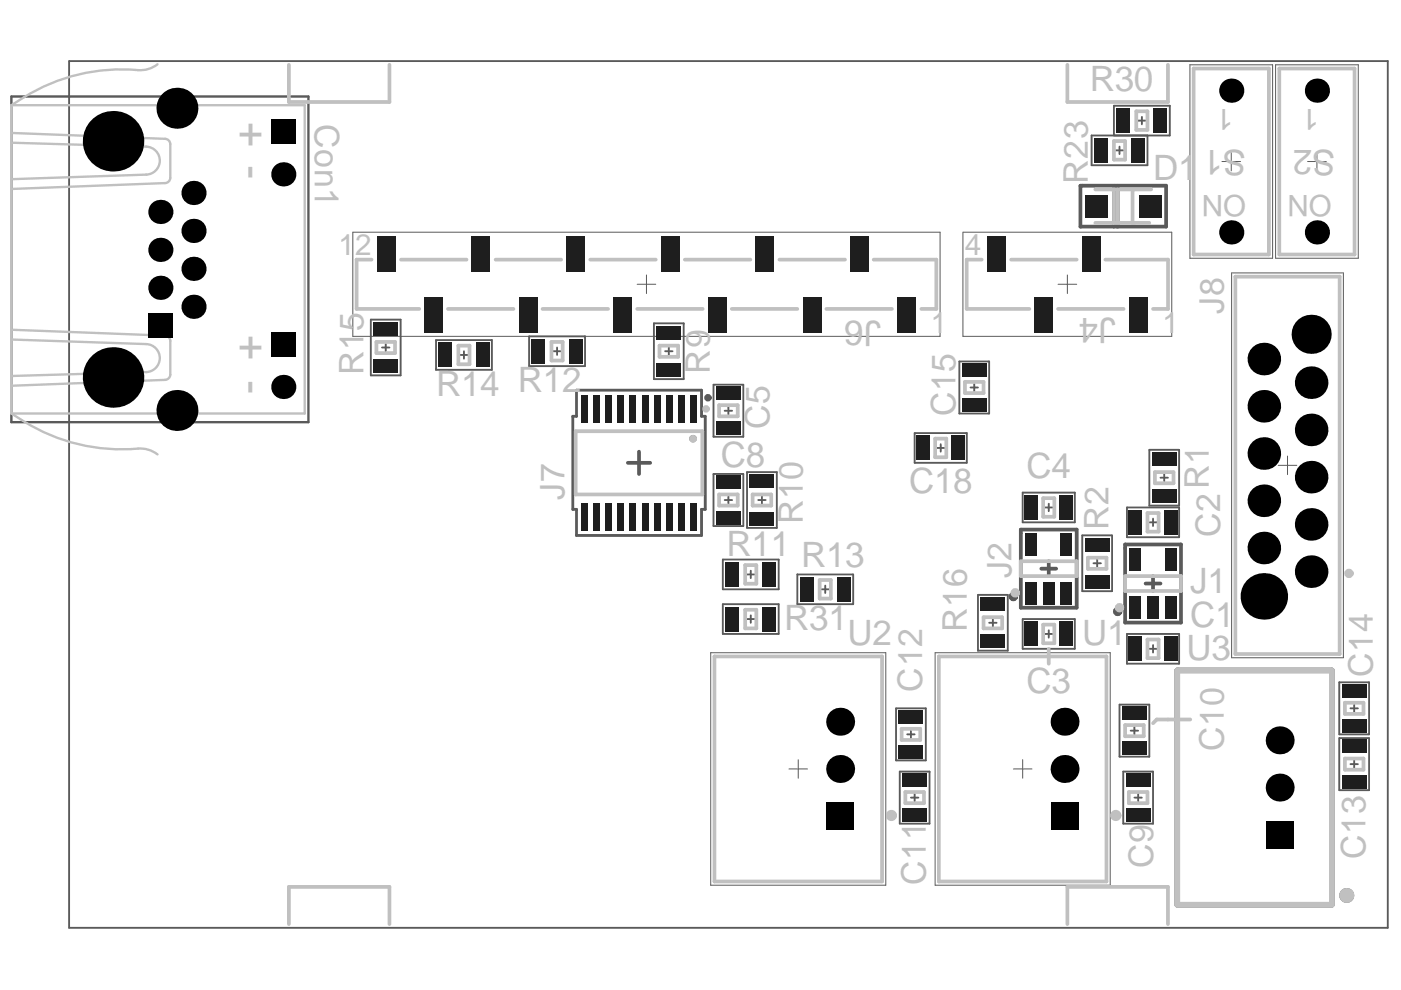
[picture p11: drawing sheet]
<svg xmlns="http://www.w3.org/2000/svg" width="297mm" height="210mm" viewBox="0 0 297 210" stroke-linecap="round" stroke-linejoin="round" font-family="sans-serif">
<defs><g id="words">
<g font-size="9.1" fill="#c0c0c0">
<text x="50.6" y="25.9" transform="rotate(90 50.6 25.9)">+ -</text>
<text x="50.6" y="71" transform="rotate(90 50.6 71)">+ -</text>
</g>
<g font-size="7.4" fill="#c0c0c0">
<text x="231" y="19.3">R30</text>
<text x="264.2" y="31.9" transform="rotate(-180 264.2 31.9)">S1</text>
<text x="283.2" y="31.9" transform="rotate(-180 283.2 31.9)">S2</text>
<text x="244.5" y="38.2">D1</text>
<text x="186.8" y="68.2" transform="rotate(-180 186.8 68.2)">J6</text>
<text x="236.6" y="67.4" transform="rotate(-180 236.6 67.4)">J4</text>
<text x="92.4" y="83.9">R14 R12</text>
<text x="152.9" y="98.9">C8</text>
<text x="217.6" y="101.3">C4</text>
<text x="192.7" y="104.4">C18</text>
<text x="154" y="117.8">R11</text>
<text x="169.8" y="120.2">R13</text>
<text x="252.4" y="125.7">J1</text>
<text x="166.3" y="133.6">R31</text>
<text x="179.7" y="136.8">U2</text>
<text x="229.5" y="136.8">U1</text>
<text x="252.4" y="132.8">C1</text>
<text x="251.6" y="139.9">U3</text>
<text x="217.6" y="147">C3</text>
</g>
<g font-size="7.2" fill="#c0c0c0">
<text x="66.8" y="26.4" transform="rotate(90 66.8 26.4)">Con1</text>
<text x="230.6" y="39" transform="rotate(-90 230.6 39)">R23</text>
<text x="77" y="70.1" transform="rotate(-90 77 70.1)">5</text>
<text x="259.5" y="66.6" transform="rotate(-90 259.5 66.6)">J8</text>
<text x="77" y="79.6" transform="rotate(-90 77 79.6)">R1</text>
<text x="150.5" y="79.2" transform="rotate(-90 150.5 79.2)">R9</text>
<text x="202.6" y="88.3" transform="rotate(-90 202.6 88.3)">C15</text>
<text x="163.1" y="91" transform="rotate(-90 163.1 91)">C5</text>
<text x="119.7" y="106" transform="rotate(-90 119.7 106)">J7</text>
<text x="256.3" y="103.7" transform="rotate(-90 256.3 103.7)">R1</text>
<text x="170.2" y="111.1" transform="rotate(-90 170.2 111.1)">R10</text>
<text x="235" y="112.3" transform="rotate(-90 235 112.3)">R2</text>
<text x="258.7" y="113.9" transform="rotate(-90 258.7 113.9)">C2</text>
<text x="214.5" y="122.6" transform="rotate(-90 214.5 122.6)">J2</text>
<text x="205" y="134" transform="rotate(-90 205 134)">R16</text>
<text x="291.1" y="143.5" transform="rotate(-90 291.1 143.5)">C14</text>
<text x="195.5" y="146.6" transform="rotate(-90 195.5 146.6)">C12</text>
<text x="259.5" y="159.3" transform="rotate(-90 259.5 159.3)">C10</text>
<text x="244.5" y="184.1" transform="rotate(-90 244.5 184.1)">C9</text>
<text x="289.5" y="182.1" transform="rotate(-90 289.5 182.1)">C13</text>
<text x="196.3" y="187.6" transform="rotate(-90 196.3 187.6)">C11</text>
</g>
<g font-size="6.3" fill="#c0c0c0">
<text x="261.4" y="23.2" transform="rotate(-180 261.4 23.2)">1</text>
<text x="279.6" y="23.2" transform="rotate(-180 279.6 23.2)">1</text>
<text x="264.2" y="41.3" transform="rotate(-180 264.2 41.3)">ON</text>
<text x="282.4" y="41.3" transform="rotate(-180 282.4 41.3)">ON</text>
<text x="71.8" y="54">12</text>
<text x="204.6" y="54">4</text>
<text x="197.3" y="70.5">1</text>
<text x="246.4" y="70.5">1</text>
</g>
</g></defs>
<g fill="none" stroke="#5a5a5a" stroke-width=".4">
<path d="M14.7 13h279.5v183.7h-279.5zM236.2 28.7v-6.3h11.8v6.3h-16.6v6.3h11.9v-6.3M236.6 31.9h1.5M237.4 31.1v1.6M241.3 25.6h1.6M242.1 24.8v1.6M78.6 67.8h6.3v11.8h-6.3zM81 73.7h1.6M81.8 72.9v1.6M92.4 72.1h11.9v6.3h-11.9zM97.6 75.3h1.6M98.4 74.5v1.5"/>
<path d="M112.2 71.3h11.8v6.3h-11.8zM117.3 74.5h1.6M118.1 73.7v1.6M138.6 68.6h6.4v11.8h-6.4zM141 74.5h1.6M141.8 73.7v1.6M203.4 76.6h6.3v11.1h-6.3zM151.3 81.6h6.3v11h-6.3zM153.6 87.1h1.6M154.4 86.3v1.6M193.9 91.8h11.1v6.3h-11.1zM198.7 95h1.5"/>
<path d="M199.5 94.2v1.6M205.8 82.2h1.5M206.6 81.4v1.5M243.7 95.4h6.3v11.8h-6.3zM151.3 100.5h6.3v11h-6.3zM153.3 118.6h11.8v6.3h-11.8zM153.6 106h1.6M154.4 105.2v1.6M158.4 100.1h6.3v11.8h-6.3zM160.8 106h1.5M161.5 105.2v1.6M216.8 104.4h11.1v6.4h-11.1z"/>
<path d="M221.6 107.6h1.5M222.4 106.8v1.6M229.5 113.5h6.3v11.8h-6.3zM231.8 119.4h1.6M232.6 118.6v1.6M238.9 107.6h11.1v6.3h-11.1zM243.7 110.8h1.6M244.5 110v1.5M246 101.3h1.6M246.8 100.5v1.6M153.3 128.1h11.8v6.3h-11.8zM158.4 131.3h1.6"/>
<path d="M158.4 121.8h1.6M159.2 121v1.6M159.2 130.5v1.5M169 121.8h11.9v6.3h-11.9zM174.2 124.9h1.6M175 124.2v1.5M207.3 126.1h6.4v11.9h-6.4zM209.7 132h1.6M210.5 131.3v1.5M216.8 131.3h11.1v6.3h-11.1zM221.6 134.4h1.5M222.4 133.6v1.6"/>
<path d="M238.9 134.4h11.1v6.3h-11.1zM243.7 137.6h1.6M244.5 136.8v1.6M190 150.2h6.3v11h-6.3zM192.3 155.7h1.6M193.1 154.9v1.6M237.4 149.4h6.3v11h-6.3zM239.7 154.9h1.6M240.5 154.1v1.6M284 144.7h6.3v11h-6.3zM284 156.5h6.3v11h-6.3zM286.3 150.2h1.6"/>
<path d="M287.1 149.4v1.6M190.8 163.6h6.3v11h-6.3zM193.1 169.1h1.6M193.9 168.3v1.6M238.1 163.6h6.4v11h-6.4zM240.5 169.1h1.6M241.3 168.3v1.6M286.3 162h1.6M287.1 161.2v1.6"/>
</g>
<path d="M122.2 82.7h26.5v5.6h.8v19.7h-.8v5.5h-26.5v-5.5h-.8v-19.7h.8z" fill="none" stroke="#5a5a5a" stroke-width=".6"/>
<g fill="none" stroke="#5a5a5a" stroke-width=".79">
<path d="M229.1 39.4h18.1v8.6h-18.1zM236.2 39.4v8.6M237 39.4v8.6M133.1 98.1h4.8M135.5 95.8v4.7M216.4 112.3h11.9v16.6h-11.9zM222.4 119v3.1M238.5 115.4h11.9v16.6h-11.9zM220.8 120.6h3.1M242.9 123.7h3.1M244.5 122.1v3.2"/>
<circle cx="146.9" cy="93" r=".39"/>
<circle cx="150.1" cy="84.3" r=".39"/>
</g>
<g fill="none" stroke="#5a5a5a" stroke-width=".21">
<path d="M252.3 13.7h17.5v41.1h-17.5zM270.4 13.7h17.6v41.1h-17.6zM259.1 34.2h3.9M261.1 32.3v3.9M277.2 34.2h4M279.2 32.3v3.9M74.8 49.2h124.5v22.1h-124.5zM137.1 58.3v3.9M204.2 49.2h44.2v22.1h-44.2zM226.3 58.3v3.9M261.1 57.9h23.7v81.6h-23.7zM135.1 60.3h3.9"/>
<path d="M224.3 60.3h4M271 98.7h4M273 96.7v3.9M150.7 138.4h37.1v49.3h-37.1zM198.3 138.4h37.1v49.3h-37.1zM167.3 163h3.9M169.2 161.1v3.9M214.9 163h3.9M216.8 161.1v3.9"/>
</g>
<path d="M2.4 20.5h63v69h-63z" fill="none" stroke="#5a5a5a" stroke-width=".5"/>
<g fill="none" stroke="#5a5a5a" stroke-width="1.2">
<path d="M249.6 142.1h32.8v49.7h-32.8z"/>
<circle cx="214.9" cy="126.5" r=".39"/>
<circle cx="237" cy="129.6" r=".39"/>
</g>
<circle cx="285.5" cy="189.9" r=".79" fill="none" stroke="#5a5a5a" stroke-width="1.6"/>
<path d="M33.4 13.6a6.8 6.8 0 0 1-5.7 1.2 40.1 40.1 0 0 0-25.3 7.5M2.4 22.3v65.4M2.4 22.3h62.2v65.4h-62.2M2.6 28.2l32.4 1.2a1.15 1.15 0 0 1 1.1 1.1v7.2a1.15 1.15 0 0 1-1.1 1.1l-32.4 1.3M2.6 30.3l28.4 .8a2.97 2.97 0 0 1 2.9 3 2.97 2.97 0 0 1-2.9 2.9l-28.5 1M2.5 72l28.5 1a2.97 2.97 0 0 1 2.9 2.9 2.97 2.97 0 0 1-2.9 3l-28.4 .8M2.6 69.9l32.4 1.3a1.15 1.15 0 0 1 1.1 1.1v7.1a1.15 1.15 0 0 1-1.1 1.1l-32.4 1.3M2.4 87.7l2.5 1.5M5 89.3a39.6 39.6 0 0 0 24.9 5.8l1.8 .3 1.7 1" fill="none" stroke="#c0c0c0" stroke-width=".5"/>
<g fill="none" stroke="#c0c0c0" stroke-width=".79">
<path d="M61.2 13.7v7.9h21.4v-7.9M226.3 13.7v7.9h21.3v-7.9M253.1 14.5h15.9v39.5h-15.9zM271.2 14.5h16v39.5h-16zM236.2 29.9h2.3v4h-2.3zM240.9 23.6h2.4v3.9h-2.4zM78.8 55h-3.2v10.5h13.3M85 55h13.9M105.1 55h13.9M125.1 55h13.9M145.2 55h13.9M165.3 55h13.9"/>
<path d="M185.2 55h13.3v10.5h-3.2M208.1 55h-3.1v10.5h13.2M214.4 55h13.9M232.2 47.3h11.5M232.2 40.2h11.9M234.4 55h13.2v10.5h-3.1M236.2 40.2v7.1M237 40.2v7.1M240.1 40.2v7.1M261.9 58.7h22.1v80h-22.1zM79.8 72.5h4v2.4h-4zM95 65.5h13.9"/>
<path d="M97.2 73.3h2.4v3.9h-2.4zM115 65.5h13.9M116.9 72.5h2.4v3.9h-2.4zM135.1 65.5h13.9M139.8 73.3h4v2.4h-4zM155.1 65.5h13.9M175.2 65.5h13.9M224.3 65.5h13.9M122.1 91.4h26.8v13.4h-26.8zM152.5 85.9h3.9v2.4h-3.9zM198.3 93h2.3v3.9h-2.3zM204.6 81h3.9v2.3h-3.9z"/>
<path d="M152.5 104.8h3.9v2.4h-3.9zM158 119.8h2.4v4h-2.4zM159.6 104.8h3.9v2.4h-3.9zM216.4 119h11.9v3.1h-11.9zM221.2 105.6h2.3v4h-2.3zM230.6 118.2h4v2.4h-4zM243.3 108.8h2.4v3.9h-2.4zM244.9 100.1h3.9v2.4h-3.9zM151.5 139.2h35.5v47.7h-35.5zM158 129.3h2.4v3.9h-2.4zM173.8 123h2.4v3.9h-2.4zM199.1 139.2h35.5v47.7h-35.5z"/>
<path d="M208.5 130.9h4v2.3h-4zM221.2 132.4h2.3v4h-2.3zM222.4 137.6v3.1M238.5 122.1h11.9v3.2h-11.9zM243.3 135.6h2.4v3.9h-2.4zM191.2 154.5h3.9v2.4h-3.9zM238.5 153.7h4v2.4h-4zM252.4 152.6h-7.1l-.8 .7M285.1 149h4v2.4h-4zM191.9 167.9h4v2.4h-4zM239.3 167.9h4v2.4h-4zM285.1 160.8h4v2.4h-4z"/>
<path d="M61.2 195.9v-7.9h21.4v7.9M226.3 195.9v-7.9h21.3v7.9"/>
<circle cx="146.9" cy="93" r=".39"/>
<circle cx="149.7" cy="86.7" r=".39"/>
</g>
<g fill="none" stroke="#c0c0c0" stroke-width="1.2">
<path d="M249.6 142.1h32.8v49.7h-32.8z"/>
<circle cx="215.2" cy="125.7" r=".39"/>
<circle cx="237.4" cy="128.9" r=".39"/>
<circle cx="189" cy="172.9" r=".59"/>
<circle cx="236.6" cy="172.9" r=".59"/>
</g>
<circle cx="285.5" cy="189.9" r=".79" fill="none" stroke="#c0c0c0" stroke-width="1.6"/>
<circle cx="286" cy="121.6" r=".49" fill="none" stroke="#c0c0c0" stroke-width=".99"/>
<g fill="#000">
<circle cx="261.1" cy="19.2" r="2.57"/>
<circle cx="279.2" cy="19.2" r="2.57"/>
<circle cx="24" cy="29.9" r="6.4"/>
<circle cx="37.5" cy="22.9" r="4.3"/>
<circle cx="60.1" cy="37" r="2.57"/>
<circle cx="34" cy="53" r="2.57"/>
<circle cx="34" cy="44.9" r="2.57"/>
<circle cx="41" cy="57" r="2.57"/>
<circle cx="41" cy="49" r="2.57"/>
<circle cx="41" cy="40.9" r="2.57"/>
<circle cx="261.1" cy="49.3" r="2.57"/>
<circle cx="279.2" cy="49.3" r="2.57"/>
<circle cx="34" cy="61" r="2.57"/>
<circle cx="41" cy="65" r="2.57"/>
<circle cx="268" cy="76.1" r="3.5"/>
<circle cx="278" cy="70.9" r="4.1"/>
<circle cx="24" cy="80" r="6.4"/>
<circle cx="37.5" cy="87" r="4.3"/>
<circle cx="60.1" cy="82" r="2.57"/>
<circle cx="268" cy="86.1" r="3.5"/>
<circle cx="268" cy="96.2" r="3.5"/>
<circle cx="278" cy="81.1" r="3.5"/>
<circle cx="278" cy="91.2" r="3.5"/>
<circle cx="268" cy="116.2" r="3.5"/>
<circle cx="268" cy="106.2" r="3.5"/>
<circle cx="278" cy="111.2" r="3.5"/>
<circle cx="278" cy="101.2" r="3.5"/>
<circle cx="268" cy="126.4" r="4.9"/>
<circle cx="278" cy="121.2" r="3.5"/>
<circle cx="178.1" cy="153" r="2.96"/>
<circle cx="225.7" cy="153" r="2.96"/>
<circle cx="271.3" cy="157" r="2.96"/>
<circle cx="178.1" cy="163" r="2.96"/>
<circle cx="225.7" cy="163" r="2.96"/>
<circle cx="271.3" cy="167" r="2.96"/>
</g>
<g fill="#000">
<path d="M57.5 25.4h5.1v5.1h-5.1z" fill-rule="evenodd"/>
<path d="M31.4 66.5h5.2v5.1h-5.2z" fill-rule="evenodd"/>
<path d="M57.5 70.4h5.1v5.2h-5.1z" fill-rule="evenodd"/>
<path d="M175.2 170.1h5.9v5.9h-5.9z" fill-rule="evenodd"/>
<path d="M222.7 170.1h6v5.9h-6z" fill-rule="evenodd"/>
<path d="M268.4 174h5.9v6h-5.9z" fill-rule="evenodd"/>
</g>
<g fill="#1e1e1e">
<path d="M123.2 83.7h1.4v5.8h-1.4z" fill-rule="evenodd"/>
<path d="M125.8 83.7h1.4v5.8h-1.4z" fill-rule="evenodd"/>
<path d="M130.9 83.7h1.4v5.8h-1.4z" fill-rule="evenodd"/>
<path d="M133.5 83.7h1.4v5.8h-1.4z" fill-rule="evenodd"/>
<path d="M138.6 83.7h1.4v5.8h-1.4z" fill-rule="evenodd"/>
<path d="M141.2 83.7h1.4v5.8h-1.4z" fill-rule="evenodd"/>
<path d="M139.2 77h5.2v2.8h-5.2z" fill-rule="evenodd"/>
<path d="M139.2 69.1h5.2v2.8h-5.2z" fill-rule="evenodd"/>
<path d="M146.3 83.7h1.4v5.8h-1.4z" fill-rule="evenodd"/>
<path d="M194.3 92.4h2.8v5.1h-2.8z" fill-rule="evenodd"/>
<path d="M201.8 92.4h2.8v5.1h-2.8z" fill-rule="evenodd"/>
<path d="M217.4 123.3h2.4v4.8h-2.4z" fill-rule="evenodd"/>
<path d="M221.1 123.3h2.5v4.8h-2.5z" fill-rule="evenodd"/>
<path d="M93 72.7h2.8v5.1h-2.8z" fill-rule="evenodd"/>
<path d="M90 63h3.9v7.5h-3.9z" fill-rule="evenodd"/>
<path d="M100.9 72.7h2.8v5.1h-2.8z" fill-rule="evenodd"/>
<path d="M125.8 106.8h1.4v5.7h-1.4z" fill-rule="evenodd"/>
<path d="M123.2 106.8h1.4v5.7h-1.4z" fill-rule="evenodd"/>
<path d="M133.5 106.8h1.4v5.7h-1.4z" fill-rule="evenodd"/>
<path d="M130.9 106.8h1.4v5.7h-1.4z" fill-rule="evenodd"/>
<path d="M130.1 63h3.9v7.5h-3.9z" fill-rule="evenodd"/>
<path d="M141.2 106.8h1.4v5.7h-1.4z" fill-rule="evenodd"/>
<path d="M138.6 106.8h1.4v5.7h-1.4z" fill-rule="evenodd"/>
<path d="M146.3 106.8h1.4v5.7h-1.4z" fill-rule="evenodd"/>
<path d="M153.8 119.2h2.8v5.2h-2.8z" fill-rule="evenodd"/>
<path d="M153.8 128.7h2.8v5.1h-2.8z" fill-rule="evenodd"/>
<path d="M161.7 119.2h2.8v5.2h-2.8z" fill-rule="evenodd"/>
<path d="M161.7 128.7h2.8v5.1h-2.8z" fill-rule="evenodd"/>
<path d="M169.6 122.4h2.8v5.1h-2.8z" fill-rule="evenodd"/>
<path d="M170.2 63h3.9v7.5h-3.9z" fill-rule="evenodd"/>
<path d="M177.5 122.4h2.8v5.1h-2.8z" fill-rule="evenodd"/>
<path d="M217.4 113h2.4v4.8h-2.4z" fill-rule="evenodd"/>
<path d="M219.3 63h4v7.5h-4z" fill-rule="evenodd"/>
<path d="M236.8 23h2.7v5.1h-2.7z" fill-rule="evenodd"/>
<path d="M243.2 126.5h2.5v4.8h-2.5z" fill-rule="evenodd"/>
<path d="M241.5 41.3h4.7v4.8h-4.7z" fill-rule="evenodd"/>
<path d="M244.7 23h2.7v5.1h-2.7z" fill-rule="evenodd"/>
<path d="M100 50h3.9v7.6h-3.9z" fill-rule="evenodd"/>
<path d="M140.1 50h4v7.6h-4z" fill-rule="evenodd"/>
<path d="M180.2 50h4v7.6h-4z" fill-rule="evenodd"/>
<path d="M209.3 50h3.9v7.6h-3.9z" fill-rule="evenodd"/>
<path d="M79.2 76.2h5.1v2.8h-5.1z" fill-rule="evenodd"/>
<path d="M79.2 68.4h5.1v2.7h-5.1z" fill-rule="evenodd"/>
<path d="M128.4 83.7h1.4v5.8h-1.4z" fill-rule="evenodd"/>
<path d="M136.1 83.7h1.4v5.8h-1.4z" fill-rule="evenodd"/>
<path d="M143.8 83.7h1.4v5.8h-1.4z" fill-rule="evenodd"/>
<path d="M159 108.6h5.1v2.7h-5.1z" fill-rule="evenodd"/>
<path d="M159 100.7h5.1v2.8h-5.1z" fill-rule="evenodd"/>
<path d="M191.4 171.5h5.1v2.7h-5.1z" fill-rule="evenodd"/>
<path d="M191.4 164h5.1v2.7h-5.1z" fill-rule="evenodd"/>
<path d="M190.6 158.1h5.1v2.7h-5.1z" fill-rule="evenodd"/>
<path d="M190.6 150.6h5.1v2.7h-5.1z" fill-rule="evenodd"/>
<path d="M217.2 131.8h2.8v5.2h-2.8z" fill-rule="evenodd"/>
<path d="M207.9 134.6h5.2v2.8h-5.2z" fill-rule="evenodd"/>
<path d="M207.9 126.7h5.2v2.8h-5.2z" fill-rule="evenodd"/>
<path d="M204 84.5h5.1v2.8h-5.1z" fill-rule="evenodd"/>
<path d="M204 77h5.1v2.8h-5.1z" fill-rule="evenodd"/>
<path d="M238.7 171.5h5.2v2.7h-5.2z" fill-rule="evenodd"/>
<path d="M238.7 164h5.2v2.7h-5.2z" fill-rule="evenodd"/>
<path d="M238 157.3h5.1v2.7h-5.1z" fill-rule="evenodd"/>
<path d="M238 149.8h5.1v2.8h-5.1z" fill-rule="evenodd"/>
<path d="M224.7 131.8h2.8v5.2h-2.8z" fill-rule="evenodd"/>
<path d="M224.9 123.3h2.4v4.8h-2.4z" fill-rule="evenodd"/>
<path d="M247 116.2h2.4v4.8h-2.4z" fill-rule="evenodd"/>
<path d="M239.5 116.2h2.4v4.8h-2.4z" fill-rule="evenodd"/>
<path d="M239.3 108.2h2.8v5.1h-2.8z" fill-rule="evenodd"/>
<path d="M246.8 108.2h2.8v5.1h-2.8z" fill-rule="evenodd"/>
<path d="M120.7 71.9h2.7v5.1h-2.7z" fill-rule="evenodd"/>
<path d="M112.8 71.9h2.7v5.1h-2.7z" fill-rule="evenodd"/>
<path d="M110 63h4v7.5h-4z" fill-rule="evenodd"/>
<path d="M143.8 106.8h1.4v5.7h-1.4z" fill-rule="evenodd"/>
<path d="M136.1 106.8h1.4v5.7h-1.4z" fill-rule="evenodd"/>
<path d="M128.4 106.8h1.4v5.7h-1.4z" fill-rule="evenodd"/>
<path d="M150.1 63h4v7.5h-4z" fill-rule="evenodd"/>
<path d="M217.2 105h2.8v5.2h-2.8z" fill-rule="evenodd"/>
<path d="M190.3 63h3.9v7.5h-3.9z" fill-rule="evenodd"/>
<path d="M239.5 126.5h2.4v4.8h-2.4z" fill-rule="evenodd"/>
<path d="M247 126.5h2.4v4.8h-2.4z" fill-rule="evenodd"/>
<path d="M230.1 122h5.1v2.7h-5.1z" fill-rule="evenodd"/>
<path d="M239.3 135h2.8v5.1h-2.8z" fill-rule="evenodd"/>
<path d="M246.8 135h2.8v5.1h-2.8z" fill-rule="evenodd"/>
<path d="M224.9 113h2.4v4.8h-2.4z" fill-rule="evenodd"/>
<path d="M230.1 114.1h5.1v2.8h-5.1z" fill-rule="evenodd"/>
<path d="M244.3 96h5.1v2.7h-5.1z" fill-rule="evenodd"/>
<path d="M244.3 103.8h5.1v2.8h-5.1z" fill-rule="evenodd"/>
<path d="M224.7 105h2.8v5.2h-2.8z" fill-rule="evenodd"/>
<path d="M239.4 63h3.9v7.5h-3.9z" fill-rule="evenodd"/>
<path d="M230.1 41.3h4.7v4.8h-4.7z" fill-rule="evenodd"/>
<path d="M239.9 29.3h2.8v5.1h-2.8z" fill-rule="evenodd"/>
<path d="M232 29.3h2.8v5.1h-2.8z" fill-rule="evenodd"/>
<path d="M79.9 50h4v7.6h-4z" fill-rule="evenodd"/>
<path d="M120 50h4v7.6h-4z" fill-rule="evenodd"/>
<path d="M160.2 50h3.9v7.6h-3.9z" fill-rule="evenodd"/>
<path d="M229.3 50h4v7.6h-4z" fill-rule="evenodd"/>
<path d="M151.9 108.4h5.1v2.7h-5.1z" fill-rule="evenodd"/>
<path d="M151.9 100.9h5.1v2.8h-5.1z" fill-rule="evenodd"/>
<path d="M284.5 164.4h5.2v2.7h-5.2z" fill-rule="evenodd"/>
<path d="M284.5 156.9h5.2v2.7h-5.2z" fill-rule="evenodd"/>
<path d="M151.9 89.5h5.1v2.7h-5.1z" fill-rule="evenodd"/>
<path d="M151.9 82h5.1v2.7h-5.1z" fill-rule="evenodd"/>
<path d="M284.5 152.6h5.2v2.7h-5.2z" fill-rule="evenodd"/>
<path d="M284.5 145.1h5.2v2.7h-5.2z" fill-rule="evenodd"/>
</g>
<use href="#words"/>
</svg>
